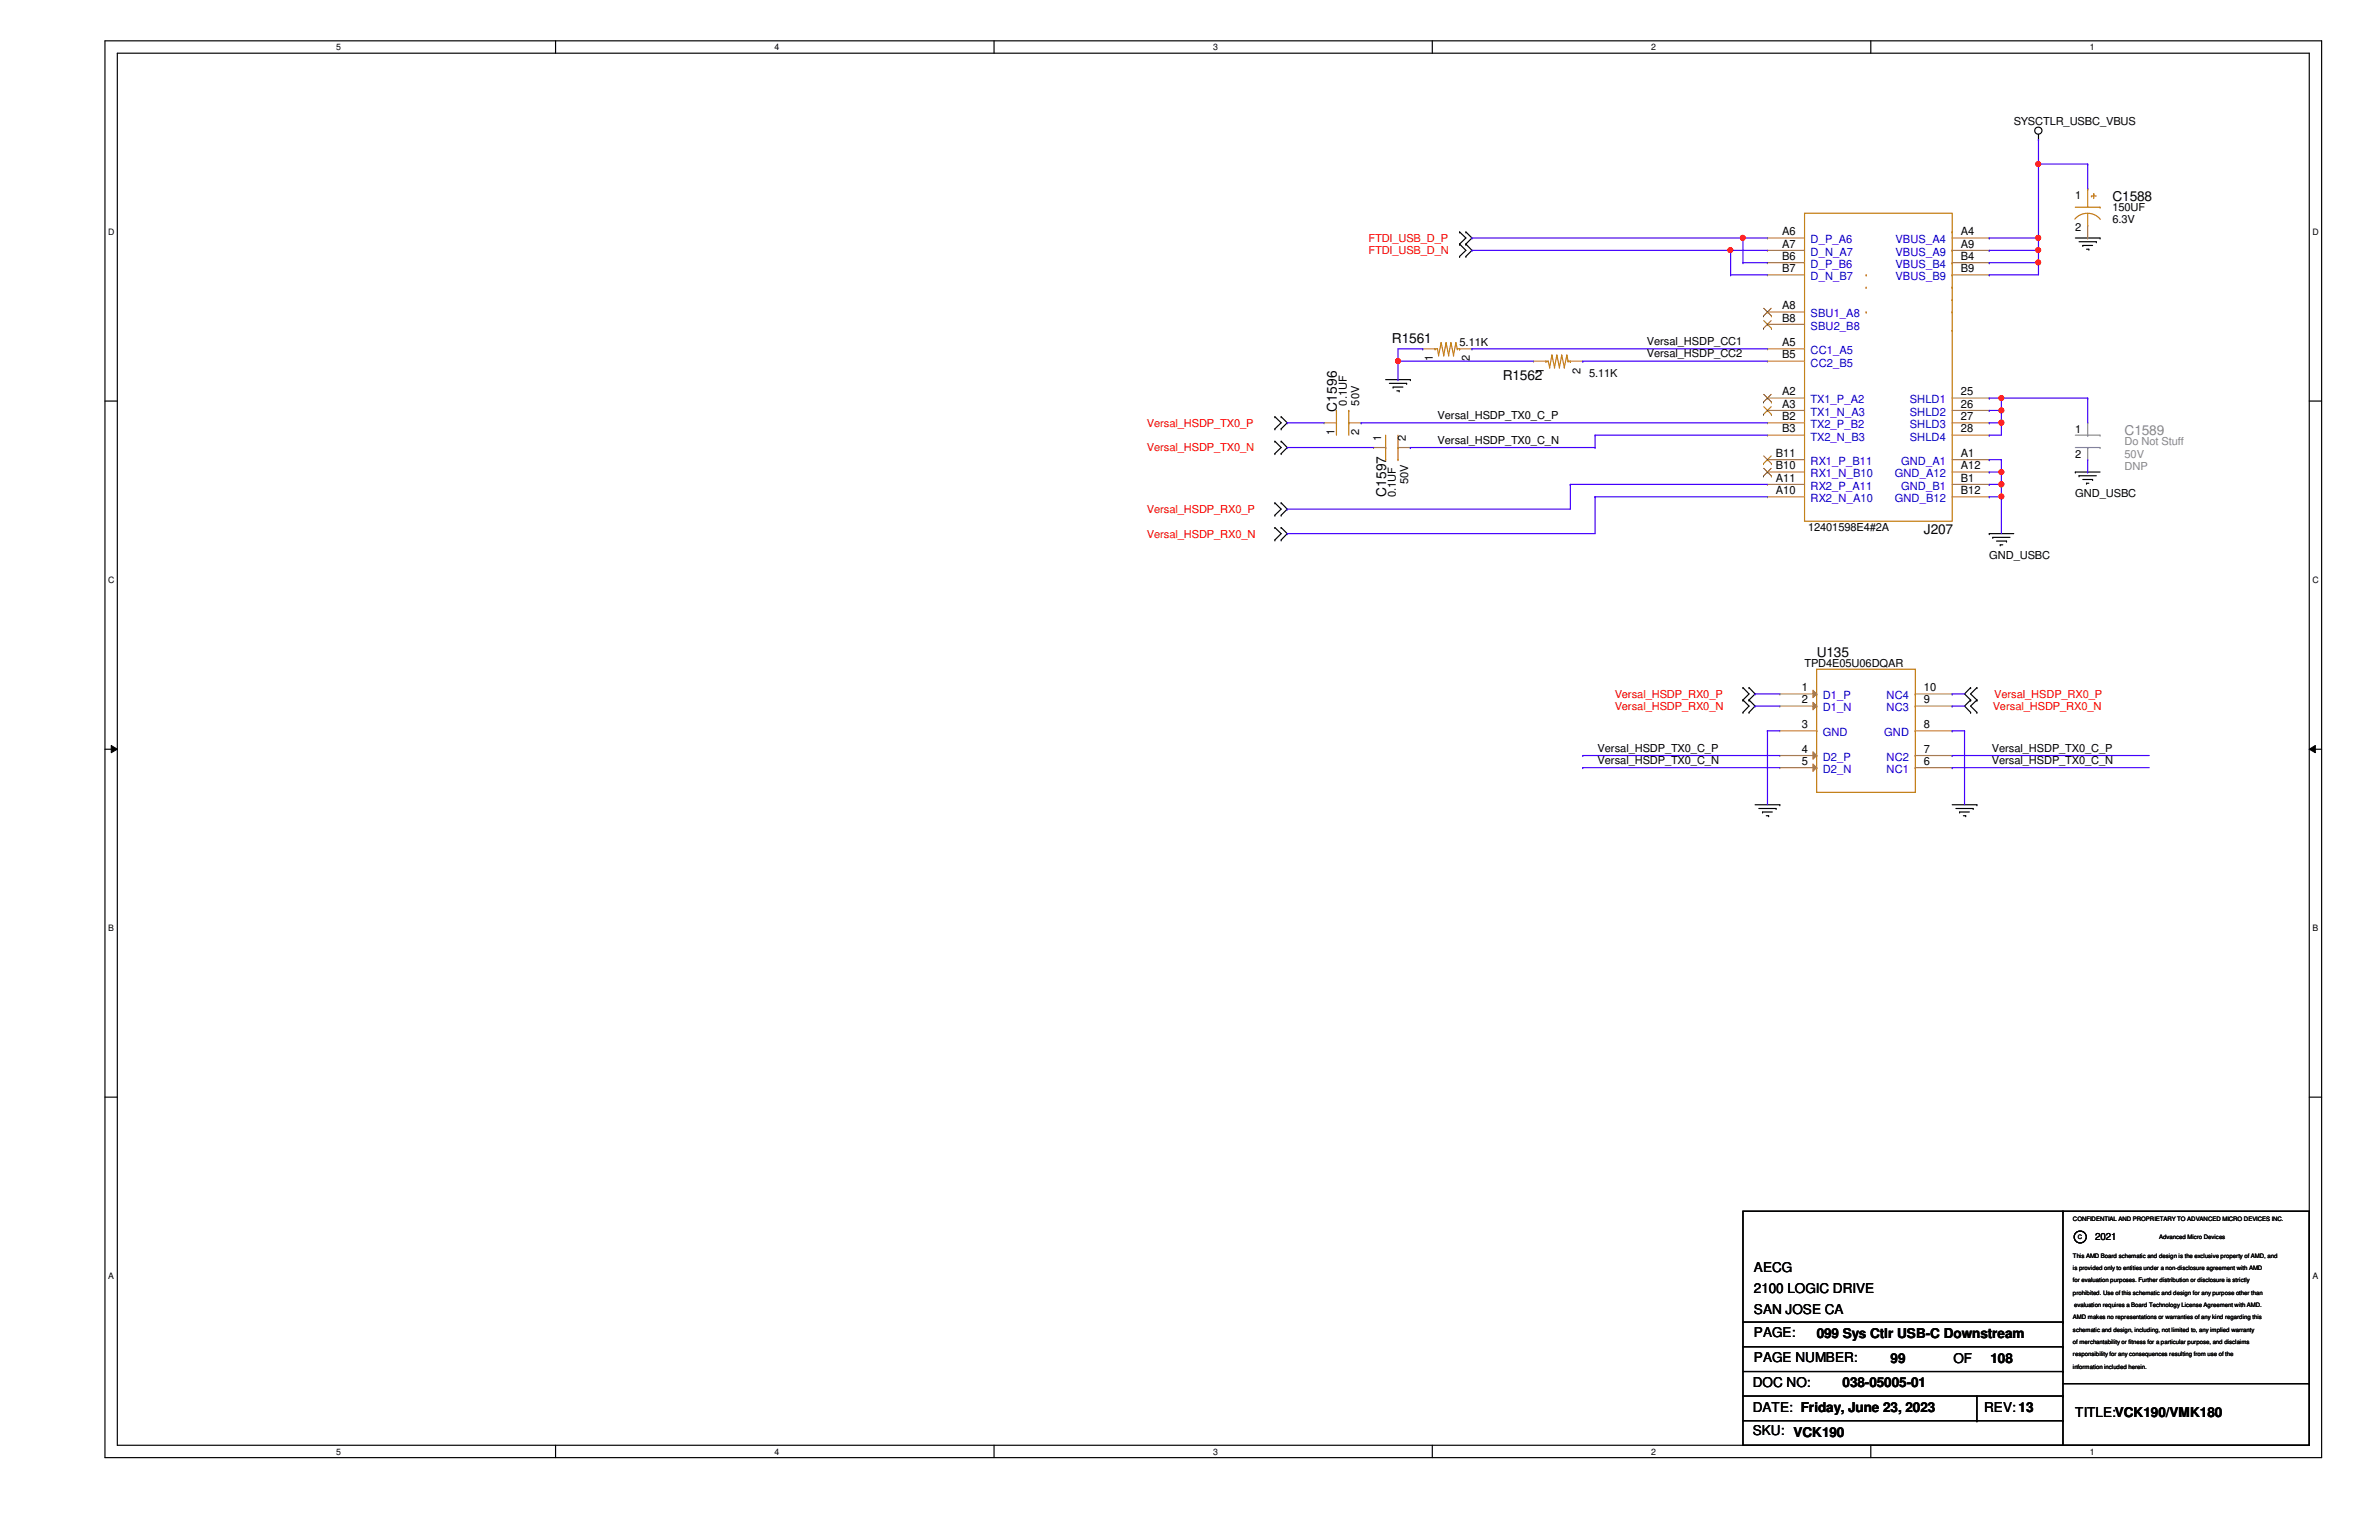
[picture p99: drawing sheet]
<svg xmlns="http://www.w3.org/2000/svg" width="432mm" height="279mm" viewBox="0 0 432 279" stroke-linecap="round" stroke-linejoin="round" font-family="sans-serif">
<defs><g id="words">
<g font-size="2.5">
<text x="383.4" y="36.5">C1588</text>
<text x="252.6" y="62.2">R1561</text>
<text x="272.8" y="68.9">R1562</text>
<text x="242.6" y="74.7" transform="rotate(-90 242.6 74.7)">C1596</text>
<text x="251.6" y="90.1" transform="rotate(-90 251.6 90.1)">C1597</text>
<text x="349.2" y="96.8">J207</text>
<text x="329.7" y="119.2">U135</text>
<text x="318.3" y="230.7">AECG</text>
<text x="318.3" y="234.5">2100 LOGIC DRIVE</text>
<text x="318.3" y="238.3">SAN JOSE CA</text>
<text x="318.3" y="242.6">PAGE:</text>
<text x="329.7" y="242.8">099 Sys Ctlr USB-C Downstream</text>
<text x="318.1" y="251.7">DOC NO:</text>
<text x="318.3" y="247.1">PAGE NUMBER:</text>
<text x="334.4" y="251.7">038-05005-01</text>
<text x="343.2" y="247.3">99</text>
<text x="354.5" y="247.3">OF</text>
<text x="361.3" y="247.3">108</text>
<text x="318.1" y="256.2">DATE: Friday, June 23, 2023</text>
<text x="360.1" y="256.2">REV: 13</text>
<text x="376.7" y="257.1">TITLE:VCK190/VMK180</text>
<text x="318.1" y="260.4">SKU: VCK190</text>
</g>
<text font-size="2.5" fill="#878787" x="385.6" y="79">C1589</text>
<g font-size="2">
<text x="365.5" y="22.6">SYSCTLR_USBC_VBUS</text>
<text x="376.7" y="36.1">1</text>
<text x="376.7" y="41.9">2</text>
<text x="383.4" y="38.3">150UF</text>
<text x="383.4" y="40.5">6.3V</text>
<text x="323.5" y="44.9">A7</text>
<text x="323.5" y="42.7">A6</text>
<text x="323.5" y="47.2">B6</text>
<text x="355.9" y="42.7">A4</text>
<text x="355.9" y="44.9">A9</text>
<text x="355.9" y="47.2">B4</text>
<text x="323.5" y="49.4">B7</text>
<text x="355.9" y="49.4">B9</text>
<text x="323.5" y="58.3">B8</text>
<text x="323.5" y="56.1">A8</text>
<text x="260.1" y="65.5" transform="rotate(-90 260.1 65.5)">1</text>
<text x="264.9" y="62.9">5.11K</text>
<text x="266.8" y="65.5" transform="rotate(-90 266.8 65.5)">2</text>
<text x="298.9" y="62.6">Versal_HSDP_CC1</text>
<text x="298.9" y="64.9">Versal_HSDP_CC2</text>
<text x="323.5" y="65">B5</text>
<text x="323.5" y="62.8">A5</text>
<text x="280.2" y="67.8" transform="rotate(-90 280.2 67.8)">1</text>
<text x="286.9" y="67.8" transform="rotate(-90 286.9 67.8)">2</text>
<text x="288.4" y="68.5">5.11K</text>
<text x="323.5" y="71.7">A2</text>
<text x="355.9" y="71.7">25</text>
<text x="244.4" y="73.6" transform="rotate(-90 244.4 73.6)">0.1UF</text>
<text x="246.7" y="73.6" transform="rotate(-90 246.7 73.6)">50V</text>
<text x="260.9" y="76">Versal_HSDP_TX0_C_P</text>
<text x="323.5" y="74">A3</text>
<text x="323.5" y="76.2">B2</text>
<text x="355.9" y="74">26</text>
<text x="355.9" y="76.2">27</text>
<text x="242.2" y="79" transform="rotate(-90 242.2 79)">1</text>
<text x="246.7" y="79" transform="rotate(-90 246.7 79)">2</text>
<text x="250.7" y="80.1" transform="rotate(-90 250.7 80.1)">1</text>
<text x="255.2" y="80.1" transform="rotate(-90 255.2 80.1)">2</text>
<text x="260.9" y="80.5">Versal_HSDP_TX0_C_N</text>
<text x="322.3" y="82.9">B11</text>
<text x="323.5" y="78.4">B3</text>
<text x="355.9" y="82.9">A1</text>
<text x="355.9" y="78.4">28</text>
<text x="376.7" y="78.5">1</text>
<text x="376.7" y="83">2</text>
<text x="255.6" y="87.9" transform="rotate(-90 255.6 87.9)">50V</text>
<text x="322.3" y="85.1">B10</text>
<text x="322.3" y="87.4">A11</text>
<text x="322.3" y="89.6">A10</text>
<text x="355.9" y="85.1">A12</text>
<text x="355.9" y="87.4">B1</text>
<text x="355.9" y="89.6">B12</text>
<text x="253.4" y="90.1" transform="rotate(-90 253.4 90.1)">0.1UF</text>
<text x="376.7" y="90.2">GND_USBC</text>
<text x="328.2" y="96.4">12401598E4#2A</text>
<text x="361.1" y="101.3">GND_USBC</text>
<text x="327" y="125.4">1</text>
<text x="327.5" y="121">TPD4E05U06DQAR</text>
<text x="349.2" y="125.4">10</text>
<text x="327" y="127.6">2</text>
<text x="349.2" y="127.6">9</text>
<text x="290" y="136.4">Versal_HSDP_TX0_C_P</text>
<text x="327" y="132.1">3</text>
<text x="327" y="136.6">4</text>
<text x="349.2" y="136.6">7</text>
<text x="349.2" y="132.1">8</text>
<text x="361.5" y="136.4">Versal_HSDP_TX0_C_P</text>
<text x="290" y="138.6">Versal_HSDP_TX0_C_N</text>
<text x="327" y="138.8">5</text>
<text x="349.2" y="138.8">6</text>
<text x="361.5" y="138.6">Versal_HSDP_TX0_C_N</text>
</g>
<g font-size="2" fill="#f00">
<text x="248.4" y="43.9">FTDI_USB_D_P</text>
<text x="248.4" y="46.1">FTDI_USB_D_N</text>
<text x="208.2" y="77.4">Versal_HSDP_TX0_P</text>
<text x="208.2" y="81.9">Versal_HSDP_TX0_N</text>
<text x="208.2" y="93">Versal_HSDP_RX0_P</text>
<text x="208.2" y="97.5">Versal_HSDP_RX0_N</text>
<text x="293.1" y="126.6">Versal_HSDP_RX0_P</text>
<text x="293.1" y="128.8">Versal_HSDP_RX0_N</text>
<text x="361.7" y="128.8">Versal_HSDP_RX0_N</text>
<text x="361.9" y="126.6">Versal_HSDP_RX0_P</text>
</g>
<g font-size="2" fill="#00c">
<text x="328.6" y="46.4">D_N_A7</text>
<text x="328.6" y="44.2">D_P_A6</text>
<text x="344" y="44.2">VBUS_A4</text>
<text x="344" y="46.4">VBUS_A9</text>
<text x="328.6" y="50.8">D_N_B7</text>
<text x="328.6" y="48.6">D_P_B6</text>
<text x="344" y="50.8">VBUS_B9</text>
<text x="344" y="48.6">VBUS_B4</text>
<text x="328.6" y="59.8">SBU2_B8</text>
<text x="328.6" y="57.6">SBU1_A8</text>
<text x="328.6" y="64.3">CC1_A5</text>
<text x="328.6" y="66.5">CC2_B5</text>
<text x="328.6" y="75.4">TX1_N_A3</text>
<text x="328.6" y="77.7">TX2_P_B2</text>
<text x="328.6" y="73.2">TX1_P_A2</text>
<text x="346.6" y="73.2">SHLD1</text>
<text x="346.6" y="75.4">SHLD2</text>
<text x="346.6" y="77.7">SHLD3</text>
<text x="328.6" y="79.9">TX2_N_B3</text>
<text x="346.6" y="79.9">SHLD4</text>
<text x="328.6" y="86.6">RX1_N_B10</text>
<text x="328.6" y="88.9">RX2_P_A11</text>
<text x="328.6" y="84.4">RX1_P_B11</text>
<text x="343.9" y="86.6">GND_A12</text>
<text x="345.1" y="84.4">GND_A1</text>
<text x="345.1" y="88.9">GND_B1</text>
<text x="328.6" y="91.1">RX2_N_A10</text>
<text x="343.9" y="91.1">GND_B12</text>
<text x="330.8" y="126.9">D1_P</text>
<text x="330.8" y="129.1">D1_N</text>
<text x="342.4" y="129.1">NC3</text>
<text x="342.4" y="126.9">NC4</text>
<text x="330.8" y="133.6">GND</text>
<text x="342" y="133.6">GND</text>
<text x="330.8" y="138">D2_P</text>
<text x="330.8" y="140.2">D2_N</text>
<text x="342.4" y="140.2">NC1</text>
<text x="342.4" y="138">NC2</text>
</g>
<g font-size="2" fill="#878787">
<text x="385.6" y="80.8">Do Not Stuff</text>
<text x="385.6" y="83">50V</text>
<text x="385.6" y="85.2">DNP</text>
</g>
<text font-size="1.8" x="380.3" y="225">2021</text>
<g font-size="1.6">
<text x="61" y="9.1">5</text>
<text x="140.6" y="9.1">4</text>
<text x="220.2" y="9.1">3</text>
<text x="299.7" y="9.1">2</text>
<text x="379.3" y="9.1">1</text>
<text x="19.6" y="42.6">D</text>
<text x="419.7" y="42.6">D</text>
<text x="19.6" y="105.7">C</text>
<text x="419.7" y="105.7">C</text>
<text x="19.6" y="168.9">B</text>
<text x="419.7" y="168.9">B</text>
<text x="19.6" y="232">A</text>
<text x="419.7" y="232">A</text>
<text x="61" y="263.9">5</text>
<text x="140.6" y="263.9">4</text>
<text x="220.2" y="263.9">3</text>
<text x="299.7" y="263.9">2</text>
<text x="379.3" y="263.9">1</text>
</g>
<g font-size="1.1">
<text x="376.3" y="221.5">CONFIDENTIAL AND PROPRIETARY TO ADVANCED MICRO DEVICES INC.</text>
<text x="377.1" y="224.8">C</text>
<text x="391.9" y="224.8">Advanced Micro Devices</text>
<text x="376.3" y="232.7">for evaluation purposes. Further distribution or disclosure is strictly</text>
<text x="376.3" y="230.4">is provided only to entities under a non-disclosure agreement with AMD</text>
<text x="376.3" y="228.2">This AMD Board schematic and design is the exclusive property of AMD, and</text>
<text x="376.3" y="234.9">prohibited. Use of this schematic and design for any purpose other than</text>
<text x="376.3" y="239.4">AMD makes no representations or warranties of any kind regarding this</text>
<text x="376.5" y="237.2">evaluation requires a Board Technology License Agreement with AMD.</text>
<text x="376.3" y="241.6">schematic and design, including, not limited to, any implied warranty</text>
<text x="376.3" y="243.8">of merchantability or fitness for a particular purpose, and disclaims</text>
<text x="376.3" y="246.1">responsibility for any consequences resulting from use of the</text>
<text x="376.3" y="248.3">information included herein.</text>
</g>
</g></defs>
<path d="M19.1 7.4h402.3v257.1h-402.3zM21.3 9.7h397.8v252.5h-397.8z" fill="none" stroke="#000" stroke-width=".21"/>
<g fill="#fff">
<path d="M61 7.7h.9v1.7h-.9z"/>
<path d="M61 262.5h.9v1.7h-.9z"/>
</g>
<path d="M100.8 7.4v2.3M100.8 262.2v2.3" fill="none" stroke="#000" stroke-width=".21"/>
<g fill="#fff">
<path d="M140.6 7.7h.9v1.7h-.9z"/>
<path d="M140.6 262.5h.9v1.7h-.9z"/>
</g>
<path d="M180.4 7.4v2.3M180.4 262.2v2.3" fill="none" stroke="#000" stroke-width=".21"/>
<g fill="#fff">
<path d="M220.2 7.7h.9v1.7h-.9z"/>
<path d="M220.2 262.5h.9v1.7h-.9z"/>
</g>
<path d="M260 7.4v2.3M260 262.2v2.3" fill="none" stroke="#000" stroke-width=".21"/>
<g fill="#fff">
<path d="M299.7 7.7h.9v1.7h-.9z"/>
<path d="M299.7 262.5h.9v1.7h-.9z"/>
</g>
<path d="M339.6 7.4v2.3M339.6 262.2v2.3" fill="none" stroke="#000" stroke-width=".21"/>
<g fill="#fff">
<path d="M379.3 7.7h.9v1.7h-.9z"/>
<path d="M379.3 262.5h.9v1.7h-.9z"/>
<path d="M19.6 41.2h1.2v1.8h-1.2z"/>
<path d="M419.7 41.2h1.2v1.8h-1.2z"/>
<path d="M19.6 104.3h1.2v1.8h-1.2z"/>
<path d="M419.7 104.3h1.2v1.8h-1.2z"/>
</g>
<path d="M19.1 72.8h2.2M419.1 72.8h2.3" fill="none" stroke="#000" stroke-width=".21"/>
<g fill="#fff">
<path d="M19.6 167.5h1.1v1.7h-1.1z"/>
<path d="M419.7 167.5h1.1v1.7h-1.1z"/>
</g>
<path d="M19.1 135.9h2.2M419.1 135.9h2.3" fill="none" stroke="#000" stroke-width=".21"/>
<path d="M20.2 135.3l1.1 .6-1.1 .7zM419.1 135.9l1.1-.6v1.3z" fill="#000"/>
<path d="M20.2 135.3l1.1 .6-1.1 .7zM419.1 135.9l1.1-.6v1.3z" fill="none" stroke="#000" stroke-width=".18"/>
<g fill="#fff">
<path d="M19.6 230.6h1.1v1.8h-1.1z"/>
<path d="M419.7 230.6h1.1v1.8h-1.1z"/>
</g>
<g fill="none" stroke="#000" stroke-width=".21">
<path d="M370 25.3h.1M370 24.4v.9M264.9 44.3h.1M264.9 42.1h.1M264.9 46.5h.1M264.9 42.1l1.2 1.1-1.2 1.1M264.9 44.3l1.2 1.1-1.2 1.1M266.1 42.1h.1M266.1 44.3h.1M266.1 46.5h.1M266.1 42.1l1.1 1.1-1.1 1.1M266.1 44.3l1.1 1.1-1.1 1.1"/>
<path d="M376.7 43.2h4.5M377.4 43.9h3.1M378 44.5h.1M378 44.5h1.8M378.7 45.2h.4M379.1 45.2h.1M380.5 43.9h.1M381.2 43.2h.1M231.4 77.8h.1M231.4 75.6h.1M231.4 75.6l1.1 1.1-1.1 1.1M232.5 75.6h.1"/>
<path d="M232.5 77.8h.1M232.5 75.6l1.1 1.1-1.1 1.1M251.5 68.9h4.5M252.2 69.6h3.1M252.9 70.2h.1M252.9 70.2h1.7M253.5 70.9h.5M254 70.9h.1M255.3 69.6h.1M256 68.9h.1M231.4 82.3h.1M231.4 80.1h.1"/>
<path d="M231.4 93.5h.1M231.4 91.2h.1M231.4 98h.1M231.4 95.7h.1M231.4 80.1l1.1 1.1-1.1 1.1M231.4 91.2l1.1 1.2-1.1 1.1M231.4 95.7l1.1 1.1-1.1 1.2M232.5 80.1h.1M232.5 82.3h.1M232.5 91.2h.1M232.5 93.5h.1M232.5 95.7h.1"/>
<path d="M232.5 98h.1M232.5 80.1l1.1 1.1-1.1 1.1M232.5 91.2l1.1 1.2-1.1 1.1M232.5 95.7l1.1 1.1-1.1 1.2M361.1 96.8h.1M361.1 96.8h4.4M361.7 97.5h.1M361.7 97.5h3.1M362.4 98.2h1.8M363.1 98.8h.1M363.1 98.8h.4M364.2 98.2h.1"/>
<path d="M376.7 85.6h.1M376.7 85.6h4.5M377.4 86.3h.1M377.4 86.3h3.1M378 87h1.8M378.7 87.7h.1M378.7 87.7h.4M379.8 87h.1M316.4 127h.1M316.4 124.8h.1M316.4 129.2h.1M316.4 124.8l1.1 1.1-1.1 1.1"/>
<path d="M316.4 127l1.1 1.1-1.1 1.1M317.5 124.8h.1M317.5 127h.1M317.5 129.2h.1M317.5 124.8l1.1 1.1-1.1 1.1M317.5 127l1.1 1.1-1.1 1.1M357.7 124.8h.1M357.7 127h.1M357.7 129.2h.1M357.7 124.8l-1.1 1.1 1.1 1.1M357.7 127l-1.1 1.1 1.1 1.1M358.8 127h.1"/>
<path d="M358.8 124.8h.1M358.8 129.2h.1M358.8 124.8l-1.1 1.1 1.1 1.1M358.8 127l-1.1 1.1 1.1 1.1M318.6 146h4.4M319.2 146.7h3.2M319.9 147.3h.1M319.9 147.3h1.8M320.6 148h.4M321 148h.1M322.4 146.7h.1M323 146h.1"/>
<path d="M354.3 146h4.5M355 146.7h3.1M355.7 147.3h.1M355.7 147.3h1.8M356.4 148h.4M356.8 148h.1M358.1 146.7h.1M358.8 146h.1M19.1 199.1h2.2M419.1 199.1h2.3M316.4 219.8h102.7v42.4h-102.7zM374.4 219.8h.1"/>
<path d="M374.4 219.8v42.4M316.4 239.9h58M374.4 239.9h.1M316.4 244.3h58M316.4 248.8h58M316.4 253.3h58M316.4 257.8h58M358.8 257.8h.1M358.8 253.3v4.5M374.4 244.3h.1M374.4 248.8h.1M374.4 253.3h.1"/>
<path d="M374.4 257.8h.1M374.4 251h44.7M419.1 251h.1"/>
<circle cx="370" cy="23.7" r=".66"/>
<circle cx="377.6" cy="224.4" r="1.09"/>
</g>
<path d="M329.7 121.4h17.9v22.4h-17.9zM329.7 139.3h.1M329.7 137.1h.1M329.7 125.9h.1M329.7 128.1h.1M329.7 132.6h.1M347.6 125.9h.1M347.6 128.1h.1M347.6 137.1h.1M347.6 139.3h.1M347.6 132.6h.1" fill="none" stroke="#cc8006" stroke-width=".21"/>
<path d="M329.1 125.2l.6 .7-.6 .7z" fill="#a84"/>
<path d="M323 125.9h.1M323 125.9h6.7M329.1 125.2l.6 .7-.6 .7z" fill="none" stroke="#a84" stroke-width=".21"/>
<path d="M329.1 127.4l.6 .7-.6 .7z" fill="#a84"/>
<path d="M323 128.1h.1M323 132.6h.1M323 128.1h6.7M323 132.6h6.7M329.1 127.4l.6 .7-.6 .7z" fill="none" stroke="#a84" stroke-width=".21"/>
<path d="M329.1 136.4l.6 .7-.6 .7z" fill="#a84"/>
<path d="M323 137.1h.1M323 137.1h6.7M329.1 136.4l.6 .7-.6 .7z" fill="none" stroke="#a84" stroke-width=".21"/>
<path d="M329.1 138.6l.6 .7-.6 .7z" fill="#a84"/>
<g fill="none" stroke="#a84" stroke-width=".21">
<path d="M378.9 34.2h.1M320.8 45.4h.1M320.8 43.2h.1M320.8 49.9h.1M320.8 47.7h.1M320.8 58.8h.1M320.8 56.6h.1M320.8 43.2h6.7M320.8 45.4h6.7M320.8 49.9h6.7M320.8 47.7h6.7M320.8 58.8h6.7"/>
<path d="M320.8 56.6h6.7M354.3 43.2h6.8M354.3 45.4h6.8M354.3 49.9h6.8M354.3 47.7h6.8M361.1 43.2h.1M361.1 45.4h.1M361.1 49.9h.1M361.1 47.7h.1M378.9 43.2h.1M378.9 40.9v2.3M240.3 76.7h.1"/>
<path d="M240.3 76.7h2.3M244.8 76.7h2.3M247.1 76.7h.1M258.2 63.3h.1M258.2 63.3h2.3M264.9 63.3h2.3M267.2 63.3h.1M278.3 65.5h.1M278.3 65.5h2.3M285 65.5h2.3M287.3 65.5h.1M320.8 79h.1"/>
<path d="M320.8 74.5h.1M320.8 76.7h.1M320.8 72.2h.1M320.8 65.5h.1M320.8 63.3h.1M320.8 63.3h6.7M320.8 76.7h6.7M320.8 65.5h6.7M320.8 72.2h6.7M320.8 74.5h6.7M320.8 79h6.7M354.3 76.7h6.8"/>
<path d="M354.3 72.2h6.8M354.3 74.5h6.8M354.3 79h6.8M361.1 72.2h.1M361.1 74.5h.1M361.1 76.7h.1M361.1 79h.1M249.3 81.2h.1M249.3 81.2h2.2M253.7 81.2h2.3M256 81.2h.1M320.8 85.6h.1"/>
<path d="M320.8 87.9h.1M320.8 90.1h.1M320.8 83.4h.1M320.8 83.4h6.7M320.8 85.6h6.7M320.8 87.9h6.7M320.8 90.1h6.7M354.3 83.4h6.8M354.3 85.6h6.8M354.3 87.9h6.8M354.3 90.1h6.8M361.1 83.4h.1"/>
<path d="M361.1 85.6h.1M361.1 87.9h.1M361.1 90.1h.1M323 139.3h.1M323 139.3h6.7M329.1 138.6l.6 .7-.6 .7zM347.6 139.3h6.7M347.6 137.1h6.7M347.6 132.6h6.7M347.6 128.1h6.7M347.6 125.9h6.7M354.3 139.3h.1"/>
<path d="M354.3 137.1h.1M354.3 132.6h.1M354.3 128.1h.1M354.3 125.9h.1"/>
</g>
<g fill="none" stroke="#cc8006" stroke-width=".21">
<path d="M327.5 38.7h26.8v55.9h-26.8zM376.6 39.8a3 3 0 0 1 4.6 0M376.7 37.6h4.5M378.9 34.2h.1M378.9 34.2v3.4M378.9 38.7v2.2M379.6 35.6h.1M379.6 35.6h.9M380 35.1h.1M380 35.1v.9M381.2 37.6h.1M338.7 56.6h.1"/>
<path d="M338.7 49.9h.1M338.7 52.1h.1M354.3 42.1h.1M354.3 59.9h.1M354.3 56.6h.1M354.3 54.4h.1M354.3 52.1h.1M354.3 49.9h.1M354.3 47.7h.1M354.3 45.4h.1M378.9 40.9h.1M242.6 76.7h.1"/>
<path d="M242.6 74.5h.1M242.6 74.5v4.5M244.8 76.7h.1M244.8 74.5h.1M244.8 74.5v4.5M251.5 79v4.4M253.7 79v4.4M260.5 63.3h.1M260.5 63.3h.4M260.9 63.3h.1M260.9 63.3l.2 1.1M261.1 64.4h.1"/>
<path d="M261.6 62.2h.1M261.6 62.2l-.5 2.2M261.6 62.2l.4 2.2M262 64.4h.1M262.5 62.2h.1M262.5 62.2l.4 2.2M262.5 62.2l-.5 2.2M262.9 64.4h.1M263.4 62.2h.1M263.4 62.2l.4 2.2M263.4 62.2l-.5 2.2M263.8 64.4h.1"/>
<path d="M264.2 62.2h.1M264.2 62.2l.3 1.1M264.2 62.2l-.4 2.2M264.5 63.3h.1M264.5 63.3h.4M264.9 63.3h.1M280.6 65.5h.1M280.6 65.5h.4M281 65.5h.1M281 65.5l.3 1.1M281.3 66.6h.1M281.7 64.4h.1"/>
<path d="M281.7 64.4l-.4 2.2M281.7 64.4l.5 2.2M282.2 66.6h.1M282.6 64.4h.1M282.6 64.4l.4 2.2M282.6 64.4l-.4 2.2M283 66.6h.1M283.5 64.4h.1M283.5 64.4l.4 2.2M283.5 64.4l-.5 2.2M283.9 66.6h.1M284.4 64.4h.1"/>
<path d="M284.4 64.4l.2 1.1M284.4 64.4l-.5 2.2M284.6 65.5h.1M284.6 65.5h.4M285 65.5h.1M251.5 81.2h.1M251.5 83.4h.1M253.7 81.2h.1M253.7 83.4h.1"/>
</g>
<g fill="none" stroke="#804000" stroke-width=".18">
<path d="M320.1 59.6h.1M320.1 57.3h.1M320.1 58.2l1.4 1.4M320.1 55.9l1.4 1.4M321.5 58.2l-1.4 1.4M321.5 55.9l-1.4 1.4M321.5 59.6h.1M321.5 57.3h.1M320.1 75.2h.1M320.1 72.9h.1M320.1 73.8l1.4 1.4M320.1 71.5l1.4 1.4"/>
<path d="M321.5 73.8l-1.4 1.4M321.5 71.5l-1.4 1.4M321.5 75.2h.1M321.5 72.9h.1M320.1 86.4h.1M320.1 84.1h.1M320.1 85l1.4 1.4M320.1 82.7l1.4 1.4M321.5 85l-1.4 1.4M321.5 82.7l-1.4 1.4M321.5 86.4h.1M321.5 84.1h.1"/>
</g>
<path d="M376.7 79h4.5M378.9 79h.1M378.9 76.7h.1M378.9 76.7v2.3M381.2 79h.1M376.7 81.2h4.5M378.9 81.2h.1M378.9 83.4h.1M378.9 81.2v2.2M381.2 81.2h.1" fill="none" stroke="#878787" stroke-width=".21"/>
<path d="M370 25.3h.1M370 29.8h.1M370 25.3v4.5M370 29.8h8.9" fill="none" stroke="#4200ff" stroke-width=".21"/>
<circle cx="369.9" cy="29.8" r=".43" fill="#f00"/>
<circle cx="369.9" cy="29.8" r=".43" fill="none" stroke="#f00" stroke-width=".21"/>
<path d="M370 29.8h.1M370 29.8v13.4" fill="none" stroke="#4200ff" stroke-width=".21"/>
<circle cx="369.9" cy="43.2" r=".44" fill="#f00"/>
<circle cx="369.9" cy="43.2" r=".44" fill="none" stroke="#f00" stroke-width=".21"/>
<g fill="none" stroke="#4200ff" stroke-width=".21">
<path d="M378.9 29.8h.1M378.9 29.8v4.4M314.1 45.4h.1M314.1 45.4v4.5M314.1 45.4h6.7M316.4 43.2h.1M316.4 43.2h4.4M316.4 43.2v4.5M361.1 43.2h.1M361.1 45.4h.1M361.1 43.2h8.9M361.1 45.4h8.9"/>
<path d="M370 43.2h.1M370 45.4h.1M370 43.2v4.5"/>
</g>
<circle cx="369.9" cy="47.6" r=".43" fill="#f00"/>
<circle cx="369.9" cy="47.6" r=".43" fill="none" stroke="#f00" stroke-width=".21"/>
<circle cx="369.9" cy="45.4" r=".43" fill="#f00"/>
<circle cx="369.9" cy="45.4" r=".43" fill="none" stroke="#f00" stroke-width=".21"/>
<g fill="none" stroke="#4200ff" stroke-width=".21">
<path d="M314.1 49.9h.1M314.1 49.9h6.7M316.4 47.7h.1M316.4 47.7h4.4M361.1 47.7h.1M361.1 49.9h.1M361.1 47.7h8.9M370 47.7h.1M370 47.7v2.2h-8.9M267.2 63.3h.1M267.2 63.3h53.6M287.3 65.5h.1"/>
<path d="M287.3 65.5h33.5M361.1 72.2h.1M361.1 72.2h2.2M363.3 72.2h.1M363.3 72.2v2.3"/>
</g>
<circle cx="363.3" cy="74.5" r=".43" fill="#f00"/>
<circle cx="363.3" cy="74.5" r=".43" fill="none" stroke="#f00" stroke-width=".21"/>
<circle cx="363.3" cy="72.2" r=".43" fill="#f00"/>
<circle cx="363.3" cy="72.2" r=".43" fill="none" stroke="#f00" stroke-width=".21"/>
<path d="M361.1 74.5h.1M361.1 76.7h.1M361.1 74.5h2.2M363.3 72.2h.1M363.3 74.5h.1M363.3 72.2h15.6M363.3 74.5v2.2h-2.2M378.9 72.2h.1M378.9 72.2v4.5" fill="none" stroke="#4200ff" stroke-width=".21"/>
<circle cx="363.2" cy="76.7" r=".44" fill="#f00"/>
<circle cx="363.2" cy="76.7" r=".44" fill="none" stroke="#f00" stroke-width=".21"/>
<path d="M361.1 79h.1M363.3 76.7h.1M363.3 76.7v2.3h-2.2M361.1 83.4h.1M361.1 85.6h.1M361.1 83.4h2.2M361.1 85.6h2.2M363.3 83.4h.1M363.3 85.6h.1M363.3 83.4v4.5" fill="none" stroke="#4200ff" stroke-width=".21"/>
<circle cx="363.3" cy="85.6" r=".43" fill="#f00"/>
<circle cx="363.3" cy="85.6" r=".43" fill="none" stroke="#f00" stroke-width=".21"/>
<path d="M361.1 87.9h.1M361.1 87.9h2.2M363.3 87.9h.1M363.3 87.9v2.2" fill="none" stroke="#4200ff" stroke-width=".21"/>
<circle cx="363.3" cy="90.1" r=".43" fill="#f00"/>
<circle cx="363.3" cy="90.1" r=".43" fill="none" stroke="#f00" stroke-width=".21"/>
<circle cx="363.2" cy="87.9" r=".44" fill="#f00"/>
<circle cx="363.2" cy="87.9" r=".44" fill="none" stroke="#f00" stroke-width=".21"/>
<g fill="none" stroke="#4200ff" stroke-width=".21">
<path d="M233.6 76.7h.1M233.6 76.7h6.7M247.1 76.7h.1M247.1 76.7h73.7M253.7 65.5h.1M253.7 65.5h24.6M258.2 63.3h.1M258.2 63.3h-4.5v2.2M233.6 92.4h.1M233.6 96.8h.1M233.6 92.4h51.4M233.6 96.8h55.9"/>
<path d="M361.1 90.1h.1M361.1 90.1h2.2M363.3 90.1h.1M363.3 90.1v6.7M378.9 85.6h.1M378.9 83.4v2.2M287.3 137.1h.1M287.3 139.3h.1M287.3 137.1h35.7M287.3 139.3h35.7M318.6 125.9h.1M318.6 128.1h.1"/>
<path d="M318.6 125.9h4.4M318.6 128.1h4.4M320.8 132.6h.1M320.8 132.6v13.4M320.8 132.6h2.2M354.3 132.6h.1M354.3 125.9h.1M354.3 128.1h.1M354.3 137.1h.1M354.3 139.3h.1M354.3 125.9h2.3M354.3 128.1h2.3"/>
<path d="M354.3 132.6h2.3M354.3 137.1h35.8M354.3 139.3h35.8M356.6 132.6h.1M356.6 132.6v13.4"/>
</g>
<circle cx="253.7" cy="65.5" r=".44" fill="#f00"/>
<circle cx="253.7" cy="65.5" r=".44" fill="none" stroke="#f00" stroke-width=".21"/>
<g fill="none" stroke="#4200ff" stroke-width=".21">
<path d="M267.2 45.4h.1M267.2 45.4h46.9M253.7 68.9h.1M253.7 65.5v3.4M289.5 79h.1M289.5 79h31.3M289.5 79v2.2M233.6 81.2h.1M233.6 81.2h15.7M256 81.2h.1M256 81.2h33.5M285 87.9h.1"/>
<path d="M285 87.9v4.5M285 87.9h35.8M289.5 81.2h.1M289.5 90.1h.1M289.5 90.1v6.7M289.5 90.1h31.3"/>
</g>
<circle cx="314.1" cy="45.4" r=".43" fill="#f00"/>
<circle cx="314.1" cy="45.4" r=".43" fill="none" stroke="#f00" stroke-width=".21"/>
<path d="M267.2 43.2h.1M267.2 43.2h49.2" fill="none" stroke="#4200ff" stroke-width=".21"/>
<circle cx="316.3" cy="43.2" r=".44" fill="#f00"/>
<circle cx="316.3" cy="43.2" r=".44" fill="none" stroke="#f00" stroke-width=".21"/>
<circle cx="369.9" cy="29.8" r=".43" fill="#f00"/>
<circle cx="369.9" cy="29.8" r=".43" fill="none" stroke="#f00" stroke-width=".21"/>
<circle cx="369.9" cy="43.2" r=".44" fill="#f00"/>
<circle cx="369.9" cy="43.2" r=".44" fill="none" stroke="#f00" stroke-width=".21"/>
<circle cx="369.9" cy="47.6" r=".43" fill="#f00"/>
<circle cx="369.9" cy="47.6" r=".43" fill="none" stroke="#f00" stroke-width=".21"/>
<circle cx="369.9" cy="45.4" r=".43" fill="#f00"/>
<circle cx="369.9" cy="45.4" r=".43" fill="none" stroke="#f00" stroke-width=".21"/>
<circle cx="363.3" cy="74.5" r=".43" fill="#f00"/>
<circle cx="363.3" cy="74.5" r=".43" fill="none" stroke="#f00" stroke-width=".21"/>
<circle cx="363.3" cy="72.2" r=".43" fill="#f00"/>
<circle cx="363.3" cy="72.2" r=".43" fill="none" stroke="#f00" stroke-width=".21"/>
<circle cx="363.2" cy="76.7" r=".44" fill="#f00"/>
<circle cx="363.2" cy="76.7" r=".44" fill="none" stroke="#f00" stroke-width=".21"/>
<circle cx="363.3" cy="85.6" r=".43" fill="#f00"/>
<circle cx="363.3" cy="85.6" r=".43" fill="none" stroke="#f00" stroke-width=".21"/>
<circle cx="363.3" cy="90.1" r=".43" fill="#f00"/>
<circle cx="363.3" cy="90.1" r=".43" fill="none" stroke="#f00" stroke-width=".21"/>
<circle cx="363.2" cy="87.9" r=".44" fill="#f00"/>
<circle cx="363.2" cy="87.9" r=".44" fill="none" stroke="#f00" stroke-width=".21"/>
<circle cx="253.7" cy="65.5" r=".44" fill="#f00"/>
<circle cx="253.7" cy="65.5" r=".44" fill="none" stroke="#f00" stroke-width=".21"/>
<circle cx="314.1" cy="45.4" r=".43" fill="#f00"/>
<circle cx="314.1" cy="45.4" r=".43" fill="none" stroke="#f00" stroke-width=".21"/>
<circle cx="316.3" cy="43.2" r=".44" fill="#f00"/>
<circle cx="316.3" cy="43.2" r=".44" fill="none" stroke="#f00" stroke-width=".21"/>
<use href="#words"/>
</svg>
